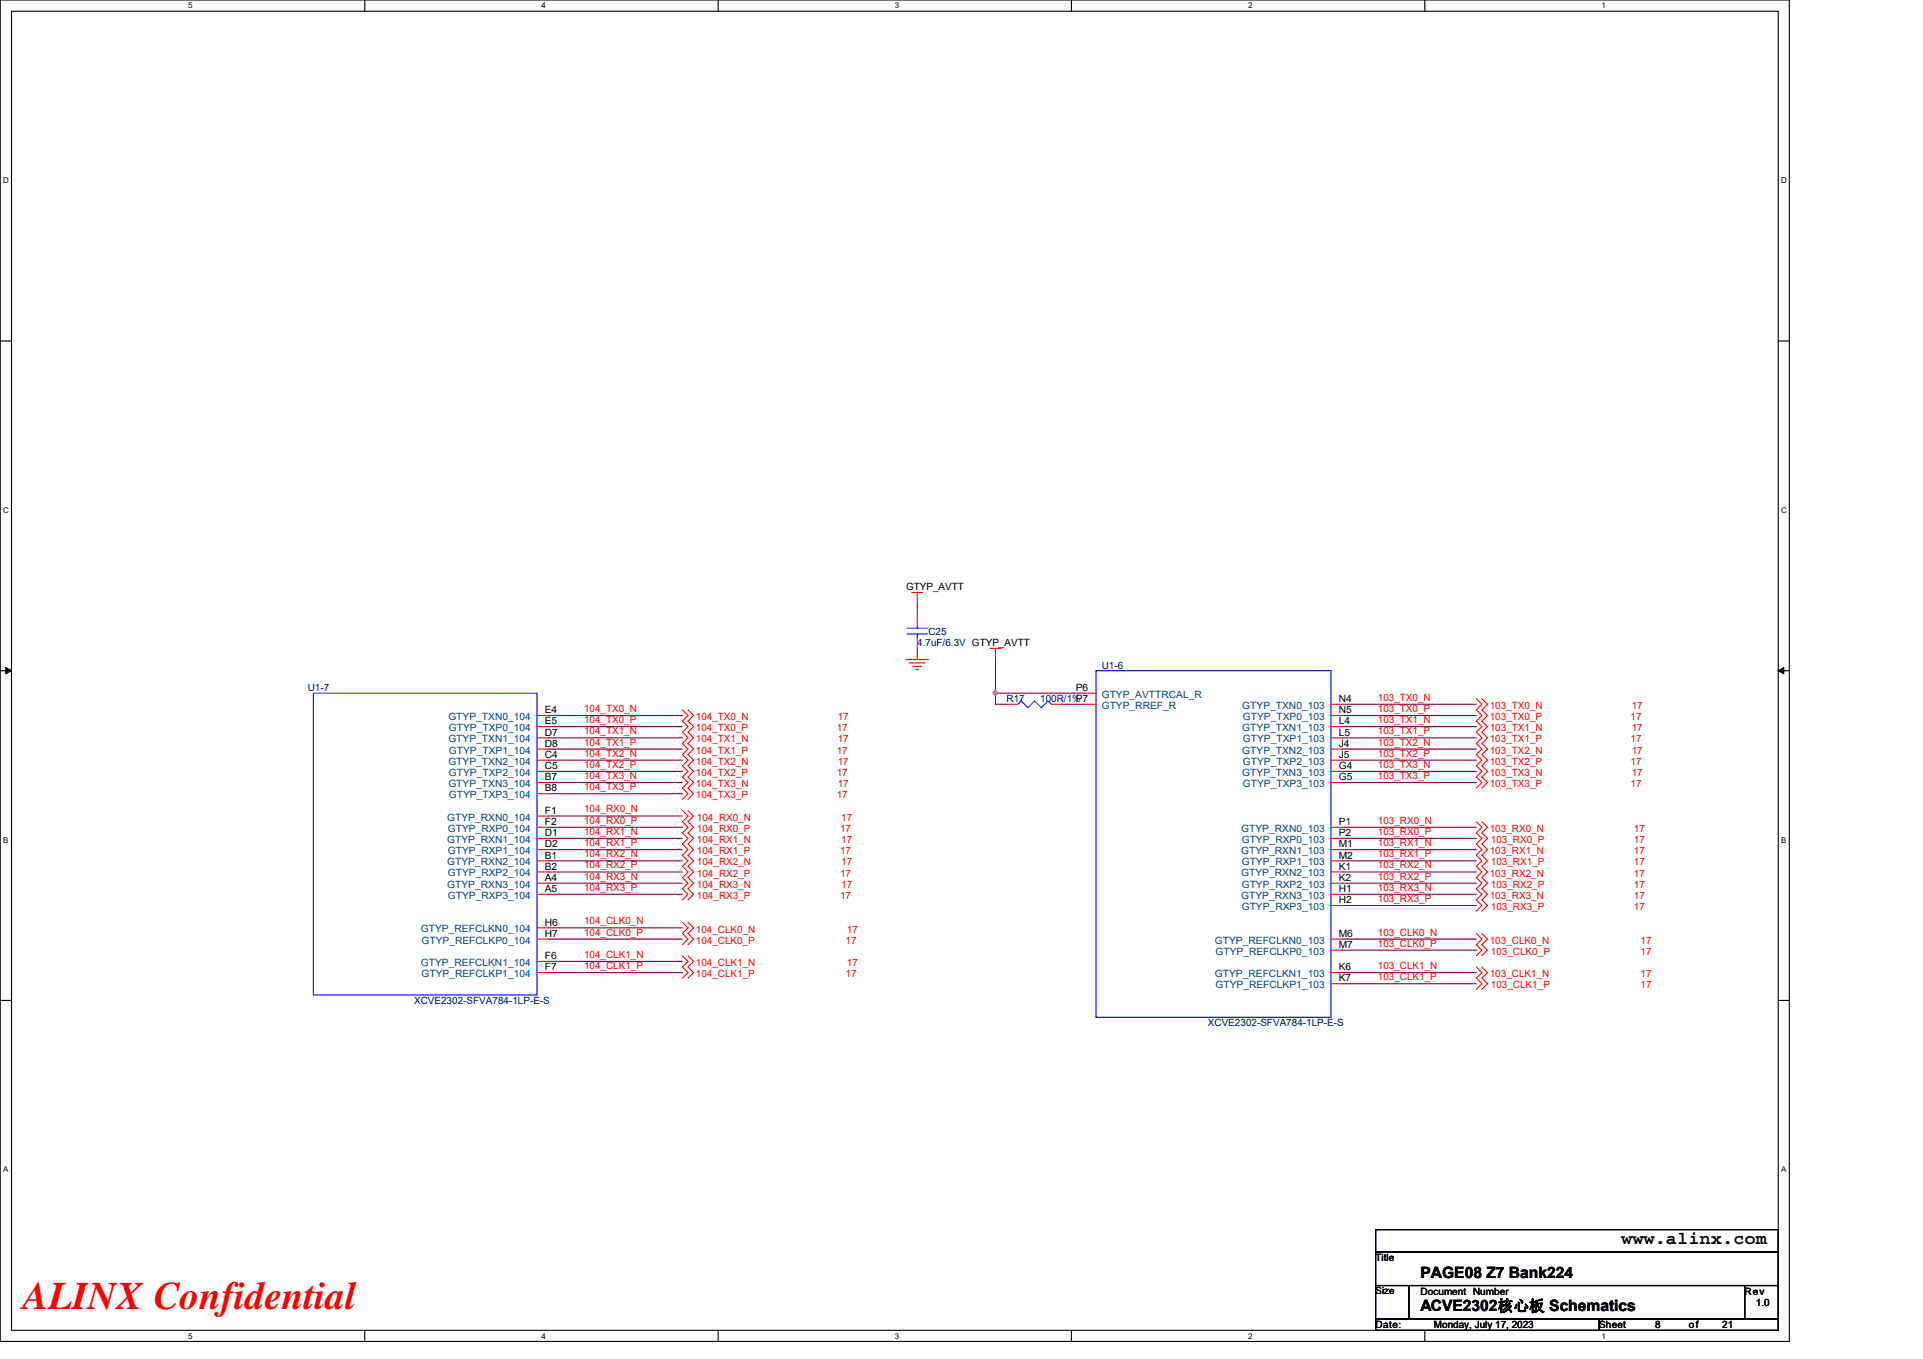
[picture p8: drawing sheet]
<svg xmlns="http://www.w3.org/2000/svg" width="297mm" height="210mm" viewBox="0 0 297 210" stroke-linecap="round" stroke-linejoin="round" font-family="sans-serif">
<defs><g id="words">
<text font-size="6" fill="#f00" x="3.5" y="202.3">ALINX Confidential</text>
<text font-size="2.8" x="250.5" y="192.3">www.alinx.com</text>
<g font-size="2.4">
<text x="219.4" y="197.4">PAGE08 Z7 Bank224</text>
<text x="219.4" y="202.6">ACVE2302核心板 Schematics</text>
</g>
<g font-size="1.5">
<text x="140" y="91.2">GTYP_AVTT</text>
<text x="166.2" y="106.7">P6</text>
<text x="84.2" y="111.9">E5</text>
<text x="84.2" y="110.2">E4</text>
<text x="84.2" y="113.6">D7</text>
<text x="166.2" y="108.5">P7</text>
<text x="206.8" y="110.2">N5</text>
<text x="206.8" y="113.6">L5</text>
<text x="206.8" y="108.5">N4</text>
<text x="206.8" y="111.9">L4</text>
<text x="84.2" y="115.4">D8</text>
<text x="84.2" y="118.8">C5</text>
<text x="84.2" y="117.1">C4</text>
<text x="206.8" y="117.1">J5</text>
<text x="206.8" y="115.4">J4</text>
<text x="206.8" y="118.8">G4</text>
<text x="84.2" y="122.3">B8</text>
<text x="84.2" y="125.7">F1</text>
<text x="84.2" y="120.5">B7</text>
<text x="206.8" y="120.5">G5</text>
<text x="84.2" y="129.2">D1</text>
<text x="84.2" y="127.5">F2</text>
<text x="84.2" y="130.9">D2</text>
<text x="206.8" y="127.5">P1</text>
<text x="206.8" y="130.9">M1</text>
<text x="206.8" y="129.2">P2</text>
<text x="84.2" y="132.7">B1</text>
<text x="84.2" y="136.1">A4</text>
<text x="84.2" y="134.4">B2</text>
<text x="84.2" y="137.8">A5</text>
<text x="206.8" y="134.4">K1</text>
<text x="206.8" y="137.8">H1</text>
<text x="206.8" y="132.7">M2</text>
<text x="206.8" y="136.1">K2</text>
<text x="84.2" y="143">H6</text>
<text x="206.8" y="139.6">H2</text>
<text x="84.2" y="144.7">H7</text>
<text x="84.2" y="149.9">F7</text>
<text x="84.2" y="148.2">F6</text>
<text x="206.8" y="144.7">M6</text>
<text x="206.8" y="149.9">K6</text>
<text x="206.8" y="146.5">M7</text>
<text x="206.8" y="151.6">K7</text>
<text x="212.5" y="194.9">Title</text>
<text x="212.5" y="200">Size</text>
<text x="219.4" y="200">Document Number</text>
<text x="269.5" y="200">Rev</text>
<text x="271.2" y="201.8">1.0</text>
<text x="212.5" y="205.2">Date:</text>
<text x="221.5" y="205.2">Monday, July 17, 2023</text>
<text x="247" y="205.2">Sheet</text>
<text x="255.7" y="205.2">8</text>
<text x="260.9" y="205.2">of</text>
<text x="266" y="205.2">21</text>
</g>
<g font-size="1.5" fill="#000080">
<text x="141.7" y="99.9">4.7uF/6.3V GTYP_AVTT</text>
<text x="143.4" y="98.1">C25</text>
<text x="47.5" y="106.8">U1-7</text>
<text x="170.2" y="103.3">U1-6</text>
<text x="155.5" y="108.5">R17</text>
<text x="160.7" y="108.5">100R/1%</text>
<text x="64" y="155.1">XCVE2302-SFVA784-1LP-E-S</text>
<text x="186.6" y="158.6">XCVE2302-SFVA784-1LP-E-S</text>
</g>
<g font-size="1.5" fill="#004080">
<text x="170.2" y="107.8">GTYP_AVTTRCAL_R</text>
<text x="69.3" y="111.3">GTYP_TXN0_104</text>
<text x="69.3" y="113">GTYP_TXP0_104</text>
<text x="170.2" y="109.5">GTYP_RREF_R</text>
<text x="191.9" y="109.5">GTYP_TXN0_103</text>
<text x="191.9" y="113">GTYP_TXN1_103</text>
<text x="192" y="111.3">GTYP_TXP0_103</text>
<text x="69.3" y="114.7">GTYP_TXN1_104</text>
<text x="69.3" y="118.2">GTYP_TXN2_104</text>
<text x="69.3" y="116.4">GTYP_TXP1_104</text>
<text x="69.3" y="119.9">GTYP_TXP2_104</text>
<text x="191.9" y="116.4">GTYP_TXN2_103</text>
<text x="191.9" y="119.9">GTYP_TXN3_103</text>
<text x="192" y="114.7">GTYP_TXP1_103</text>
<text x="192" y="118.2">GTYP_TXP2_103</text>
<text x="69.3" y="121.6">GTYP_TXN3_104</text>
<text x="69.3" y="123.3">GTYP_TXP3_104</text>
<text x="192" y="121.6">GTYP_TXP3_103</text>
<text x="69.1" y="126.8">GTYP_RXN0_104</text>
<text x="69.1" y="130.2">GTYP_RXN1_104</text>
<text x="69.2" y="128.5">GTYP_RXP0_104</text>
<text x="69.2" y="132">GTYP_RXP1_104</text>
<text x="191.7" y="128.5">GTYP_RXN0_103</text>
<text x="191.7" y="132">GTYP_RXN1_103</text>
<text x="191.8" y="130.2">GTYP_RXP0_103</text>
<text x="69.1" y="133.7">GTYP_RXN2_104</text>
<text x="69.1" y="137.2">GTYP_RXN3_104</text>
<text x="69.2" y="135.4">GTYP_RXP2_104</text>
<text x="191.7" y="135.4">GTYP_RXN2_103</text>
<text x="191.8" y="133.7">GTYP_RXP1_103</text>
<text x="191.8" y="137.2">GTYP_RXP2_103</text>
<text x="69.2" y="138.9">GTYP_RXP3_104</text>
<text x="191.7" y="138.9">GTYP_RXN3_103</text>
<text x="191.8" y="140.6">GTYP_RXP3_103</text>
<text x="65" y="144.1">GTYP_REFCLKN0_104</text>
<text x="65" y="149.2">GTYP_REFCLKN1_104</text>
<text x="65.1" y="145.8">GTYP_REFCLKP0_104</text>
<text x="187.7" y="145.8">GTYP_REFCLKN0_103</text>
<text x="187.7" y="147.5">GTYP_REFCLKP0_103</text>
<text x="65.1" y="151">GTYP_REFCLKP1_104</text>
<text x="187.7" y="151">GTYP_REFCLKN1_103</text>
<text x="187.7" y="152.7">GTYP_REFCLKP1_103</text>
</g>
<g font-size="1.5" fill="#f00">
<text x="90.2" y="111.7">104_TX0_P</text>
<text x="90.2" y="110">104_TX0_N</text>
<text x="90.2" y="113.5">104_TX1_N</text>
<text x="107.5" y="113">104_TX0_P</text>
<text x="107.5" y="111.3">104_TX0_N</text>
<text x="129.2" y="113">17</text>
<text x="129.4" y="111.3">17</text>
<text x="212.8" y="110">103_TX0_P</text>
<text x="212.8" y="113.5">103_TX1_P</text>
<text x="212.8" y="108.3">103_TX0_N</text>
<text x="212.8" y="111.7">103_TX1_N</text>
<text x="230.1" y="111.3">103_TX0_P</text>
<text x="230.1" y="109.5">103_TX0_N</text>
<text x="230.1" y="113">103_TX1_N</text>
<text x="251.9" y="111.3">17</text>
<text x="252" y="109.5">17</text>
<text x="252" y="113">17</text>
<text x="90.2" y="115.2">104_TX1_P</text>
<text x="90.2" y="118.6">104_TX2_P</text>
<text x="90.2" y="116.9">104_TX2_N</text>
<text x="107.5" y="116.4">104_TX1_P</text>
<text x="107.5" y="119.9">104_TX2_P</text>
<text x="107.5" y="114.7">104_TX1_N</text>
<text x="107.5" y="118.2">104_TX2_N</text>
<text x="129.2" y="116.4">17</text>
<text x="129.2" y="119.9">17</text>
<text x="129.4" y="114.7">17</text>
<text x="129.4" y="118.2">17</text>
<text x="212.8" y="116.9">103_TX2_P</text>
<text x="212.8" y="115.2">103_TX2_N</text>
<text x="212.8" y="118.6">103_TX3_N</text>
<text x="230.1" y="114.7">103_TX1_P</text>
<text x="230.1" y="118.2">103_TX2_P</text>
<text x="230.1" y="116.4">103_TX2_N</text>
<text x="230.1" y="119.9">103_TX3_N</text>
<text x="251.9" y="114.7">17</text>
<text x="251.9" y="118.2">17</text>
<text x="252" y="116.4">17</text>
<text x="252" y="119.9">17</text>
<text x="90.2" y="125.5">104_RX0_N</text>
<text x="90.2" y="122.1">104_TX3_P</text>
<text x="90.2" y="120.4">104_TX3_N</text>
<text x="107.5" y="123.3">104_TX3_P</text>
<text x="107.5" y="121.6">104_TX3_N</text>
<text x="129.2" y="123.3">17</text>
<text x="129.4" y="121.6">17</text>
<text x="212.8" y="120.4">103_TX3_P</text>
<text x="230.1" y="121.6">103_TX3_P</text>
<text x="251.9" y="121.6">17</text>
<text x="90.2" y="127.3">104_RX0_P</text>
<text x="90.2" y="130.7">104_RX1_P</text>
<text x="90.2" y="129">104_RX1_N</text>
<text x="107.7" y="128.5">104_RX0_P</text>
<text x="107.7" y="132">104_RX1_P</text>
<text x="107.7" y="126.8">104_RX0_N</text>
<text x="107.7" y="130.3">104_RX1_N</text>
<text x="129.8" y="128.5">17</text>
<text x="129.8" y="132">17</text>
<text x="129.9" y="126.8">17</text>
<text x="129.9" y="130.3">17</text>
<text x="212.8" y="129">103_RX0_P</text>
<text x="212.8" y="127.3">103_RX0_N</text>
<text x="212.8" y="130.7">103_RX1_N</text>
<text x="230.1" y="128.5">103_RX0_N</text>
<text x="230.1" y="132">103_RX1_N</text>
<text x="230.3" y="130.3">103_RX0_P</text>
<text x="252.4" y="128.5">17</text>
<text x="252.4" y="132">17</text>
<text x="252.4" y="130.3">17</text>
<text x="90.2" y="134.2">104_RX2_P</text>
<text x="90.2" y="137.6">104_RX3_P</text>
<text x="90.2" y="132.5">104_RX2_N</text>
<text x="90.2" y="135.9">104_RX3_N</text>
<text x="107.7" y="135.4">104_RX2_P</text>
<text x="107.7" y="133.7">104_RX2_N</text>
<text x="107.7" y="137.2">104_RX3_N</text>
<text x="129.8" y="135.4">17</text>
<text x="129.9" y="133.7">17</text>
<text x="129.9" y="137.2">17</text>
<text x="212.8" y="132.5">103_RX1_P</text>
<text x="212.8" y="135.9">103_RX2_P</text>
<text x="212.8" y="134.2">103_RX2_N</text>
<text x="212.8" y="137.6">103_RX3_N</text>
<text x="230.1" y="135.4">103_RX2_N</text>
<text x="230.3" y="133.7">103_RX1_P</text>
<text x="230.3" y="137.2">103_RX2_P</text>
<text x="252.4" y="135.4">17</text>
<text x="252.4" y="133.7">17</text>
<text x="252.4" y="137.2">17</text>
<text x="90.2" y="142.8">104_CLK0_N</text>
<text x="107.7" y="138.9">104_RX3_P</text>
<text x="129.8" y="138.9">17</text>
<text x="212.8" y="139.4">103_RX3_P</text>
<text x="230.1" y="138.9">103_RX3_N</text>
<text x="230.3" y="140.6">103_RX3_P</text>
<text x="252.4" y="138.9">17</text>
<text x="252.4" y="140.6">17</text>
<text x="90.2" y="144.5">104_CLK0_P</text>
<text x="90.2" y="149.7">104_CLK1_P</text>
<text x="90.2" y="148">104_CLK1_N</text>
<text x="107.5" y="145.8">104_CLK0_P</text>
<text x="107.5" y="144.1">104_CLK0_N</text>
<text x="107.5" y="149.2">104_CLK1_N</text>
<text x="130.6" y="145.8">17</text>
<text x="130.8" y="144.1">17</text>
<text x="130.8" y="149.2">17</text>
<text x="212.8" y="146.3">103_CLK0_P</text>
<text x="212.8" y="149.7">103_CLK1_N</text>
<text x="212.8" y="144.5">103_CLK0_N</text>
<text x="230.1" y="145.8">103_CLK0_N</text>
<text x="230.3" y="147.5">103_CLK0_P</text>
<text x="253.4" y="145.8">17</text>
<text x="253.4" y="147.5">17</text>
<text x="107.5" y="151">104_CLK1_P</text>
<text x="130.6" y="151">17</text>
<text x="212.8" y="151.4">103_CLK1_P</text>
<text x="230.1" y="151">103_CLK1_N</text>
<text x="230.3" y="152.7">103_CLK1_P</text>
<text x="253.4" y="151">17</text>
<text x="253.4" y="152.7">17</text>
</g>
<g font-size="1.2">
<text x="29.1" y="1.3">5</text>
<text x="83.6" y="1.3">4</text>
<text x="138.2" y="1.3">3</text>
<text x="192.8" y="1.3">2</text>
<text x="247.4" y="1.3">1</text>
<text x=".5" y="28.3">D</text>
<text x="275.1" y="28.3">D</text>
<text x=".5" y="79.2">C</text>
<text x="275.1" y="79.2">C</text>
<text x=".5" y="130.2">B</text>
<text x="275.1" y="130.2">B</text>
<text x=".5" y="181.1">A</text>
<text x="275.1" y="181.1">A</text>
<text x="29.1" y="206.8">5</text>
<text x="83.6" y="206.8">4</text>
<text x="138.2" y="206.8">3</text>
<text x="192.8" y="206.8">2</text>
<text x="247.4" y="206.8">1</text>
</g>
</g></defs>
<path d="M0 0h276.4v207.3h-276.4zM1.8 1.7h272.9v203.8h-272.9z" fill="none" stroke="#000" stroke-width=".17"/>
<g fill="#fff">
<path d="M29.1 .2h.6v1.4h-.6z"/>
<path d="M29.1 205.7h.6v1.4h-.6z"/>
</g>
<path d="M56.3 0v1.7M56.3 205.5v1.8" fill="none" stroke="#000" stroke-width=".17"/>
<g fill="#fff">
<path d="M83.6 .2h.7v1.4h-.7z"/>
<path d="M83.6 205.7h.7v1.4h-.7z"/>
</g>
<path d="M110.9 0v1.7M110.9 205.5v1.8" fill="none" stroke="#000" stroke-width=".17"/>
<g fill="#fff">
<path d="M138.2 .2h.7v1.4h-.7z"/>
<path d="M138.2 205.7h.7v1.4h-.7z"/>
</g>
<path d="M165.5 0v1.7M165.5 205.5v1.8" fill="none" stroke="#000" stroke-width=".17"/>
<g fill="#fff">
<path d="M192.8 .2h.6v1.4h-.6z"/>
<path d="M192.8 205.7h.6v1.4h-.6z"/>
</g>
<path d="M220.1 0v1.7M220.1 205.5v1.8" fill="none" stroke="#000" stroke-width=".17"/>
<g fill="#fff">
<path d="M247.4 .2h.6v1.4h-.6z"/>
<path d="M247.4 205.7h.6v1.4h-.6z"/>
<path d="M.5 27.2h.8v1.4h-.8z"/>
<path d="M275.1 27.2h.9v1.4h-.9z"/>
<path d="M.5 78.1h.8v1.4h-.8z"/>
<path d="M275.1 78.1h.9v1.4h-.9z"/>
</g>
<path d="M0 52.7h1.8M274.7 52.7h1.7" fill="none" stroke="#000" stroke-width=".17"/>
<g fill="#fff">
<path d="M.5 129.1h.8v1.4h-.8z"/>
<path d="M275.1 129.1h.8v1.4h-.8z"/>
</g>
<path d="M0 103.6h1.8M274.7 103.6h1.7" fill="none" stroke="#000" stroke-width=".17"/>
<path d="M.9 103.1l.9 .5-.9 .5zM274.7 103.6l.8-.5v1z" fill="#000" stroke="#000" stroke-width=".15"/>
<g fill="#fff">
<path d="M.5 180h.8v1.4h-.8z"/>
<path d="M275.1 180h.8v1.4h-.8z"/>
</g>
<path d="M0 154.6h1.8M274.7 154.6h1.7M212.5 190h62.2v3.5h-62.2zM212.5 193.5h62.2v5.1h-62.2zM212.5 198.6h5.2v5.2h-5.2zM217.7 198.6h51.8v5.2h-51.8zM269.5 198.6h5.2v5.2h-5.2zM212.5 203.8h34.5v1.7h-34.5zM247 203.8h27.7v1.7h-27.7z" fill="none" stroke="#000" stroke-width=".17"/>
<g fill="none" stroke="#800040" stroke-width=".17">
<path d="M141.7 93.3v1.7M84.7 112.3h20.7M84.7 115.7h20.7M84.7 119.2h20.7M84.7 110.6h20.7M84.7 114h20.7M84.7 117.5h20.7M141.7 100.2v1.7M153.8 107.1h13.8M153.8 107.1v1.7h1.7M153.8 101.9v5.2M164.1 108.8h3.5"/>
<path d="M207.3 110.6h20.7M207.3 114h20.7M207.3 117.5h20.7M207.3 108.8h20.7M207.3 112.3h20.7M207.3 115.7h20.7M207.3 119.2h20.7M84.7 127.8h20.7M84.7 131.3h20.7M84.7 134.7h20.7M84.7 138.2h20.7M84.7 126.1h20.7"/>
<path d="M84.7 129.5h20.7M84.7 133h20.7M84.7 136.5h20.7M84.7 122.6h20.7M84.7 120.9h20.7M207.3 129.5h20.7M207.3 133h20.7M207.3 136.5h20.7M207.3 139.9h20.7M207.3 127.8h20.7M207.3 131.3h20.7M207.3 134.7h20.7"/>
<path d="M207.3 138.2h20.7M207.3 120.9h20.7M84.7 143.4h20.7M84.7 150.3h20.7M84.7 148.5h20.7M84.7 145.1h20.7M207.3 146.8h20.7M207.3 152h20.7M207.3 150.3h20.7M207.3 145.1h20.7"/>
</g>
<circle cx="153.8" cy="107.1" r=".34" fill="#f0f" stroke="#f0f" stroke-width=".17"/>
<g fill="none" stroke="#f00" stroke-width=".17">
<path d="M140.8 91.5h1.7M141.7 91.5v1.8M141.7 95v1.7M141.7 98.5v1.7M82.9 110.6h1.8M82.9 114h1.8M82.9 117.5h1.8M82.9 112.3h1.8M82.9 115.7h1.8M82.9 119.2h1.8M105.4 109.7l.9 .9-.9 .8 .9 .9-.9 .8 .9 .9-.9 .9 .9 .8-.9 .9 .9 .9-.9 .8 .9 .9-.9 .9 .9 .8-.9 .9 .9 .8-.9 .9M106.3 109.7l.8 .9-.8 .8 .8 .9-.8 .8 .8 .9-.8 .9 .8 .8-.8 .9 .8 .9-.8 .8 .8 .9-.8 .9 .8 .8-.8 .9 .8 .8-.8 .9"/>
<path d="M140 101.9h3.4M140.5 102.4h2.4M141 103h1.4M141.5 103.5h.4M152.9 100.2h1.7M153.8 100.2v1.7M155.5 108.8h1.7M162.4 108.8h1.7M167.6 107.1h1.7M167.6 108.8h1.7M205.6 108.8h1.7M205.6 112.3h1.7"/>
<path d="M205.6 115.7h1.7M205.6 119.2h1.7M205.6 110.6h1.7M205.6 114h1.7M205.6 117.5h1.7M228 107.9l.9 .9-.9 .9 .9 .9-.9 .8 .9 .9-.9 .8 .9 .9-.9 .9 .9 .8-.9 .9 .9 .9-.9 .8 .9 .9-.9 .9 .9 .8-.9 .9M228.9 107.9l.9 .9-.9 .9 .9 .9-.9 .8 .9 .9-.9 .8 .9 .9-.9 .9 .9 .8-.9 .9 .9 .9-.9 .8 .9 .9-.9 .9 .9 .8-.9 .9M82.9 120.9h1.8M82.9 122.6h1.8M82.9 126.1h1.8M82.9 129.5h1.8M82.9 133h1.8"/>
<path d="M82.9 136.5h1.8M82.9 127.8h1.8M82.9 131.3h1.8M82.9 134.7h1.8M82.9 138.2h1.8M105.4 125.2l.9 .9-.9 .9 .9 .8-.9 .9 .9 .8-.9 .9 .9 .9-.9 .8 .9 .9-.9 .9 .9 .8-.9 .9 .9 .9-.9 .8 .9 .9-.9 .8M106.3 125.2l.8 .9-.8 .9 .8 .8-.8 .9 .8 .8-.8 .9 .8 .9-.8 .8 .8 .9-.8 .9 .8 .8-.8 .9 .8 .9-.8 .8 .8 .9-.8 .8M205.6 120.9h1.7M205.6 127.8h1.7M205.6 131.3h1.7M205.6 134.7h1.7M205.6 138.2h1.7"/>
<path d="M205.6 129.5h1.7M205.6 133h1.7M205.6 136.5h1.7M205.6 139.9h1.7M228 127l.9 .8-.9 .9 .9 .8-.9 .9 .9 .9-.9 .8 .9 .9-.9 .9 .9 .8-.9 .9 .9 .9-.9 .8 .9 .9-.9 .8 .9 .9-.9 .9M228.9 127l.9 .8-.9 .9 .9 .8-.9 .9 .9 .9-.9 .8 .9 .9-.9 .9 .9 .8-.9 .9 .9 .9-.9 .8 .9 .9-.9 .8 .9 .9-.9 .9M82.9 143.4h1.8M82.9 148.5h1.8M82.9 145.1h1.8M82.9 150.3h1.8M105.4 142.5l.9 .9-.9 .8 .9 .9-.9 .9M105.4 147.7l.9 .8-.9 .9 .9 .9-.9 .8"/>
<path d="M106.3 142.5l.8 .9-.8 .8 .8 .9-.8 .9M106.3 147.7l.8 .8-.8 .9 .8 .9-.8 .8M205.6 145.1h1.7M205.6 150.3h1.7M205.6 146.8h1.7M205.6 152h1.7M228 144.2l.9 .9-.9 .9 .9 .8-.9 .9M228 149.4l.9 .9-.9 .8 .9 .9-.9 .9M228.9 144.2l.9 .9-.9 .9 .9 .8-.9 .9M228.9 149.4l.9 .9-.9 .8 .9 .9-.9 .9"/>
</g>
<path d="M140.1 97.9h3.1M140.1 97.1h3.1M141.7 96.7v.4M141.7 97.9v.6M48.4 107.1h34.5v46.6h-34.5zM157.2 108.8l.5-.5 1.1 1 1-1 1 1 1.1-1 .5 .5M169.3 103.6h36.3v53.6h-36.3z" fill="none" stroke="#00f" stroke-width=".17"/>
<use href="#words"/>
</svg>
